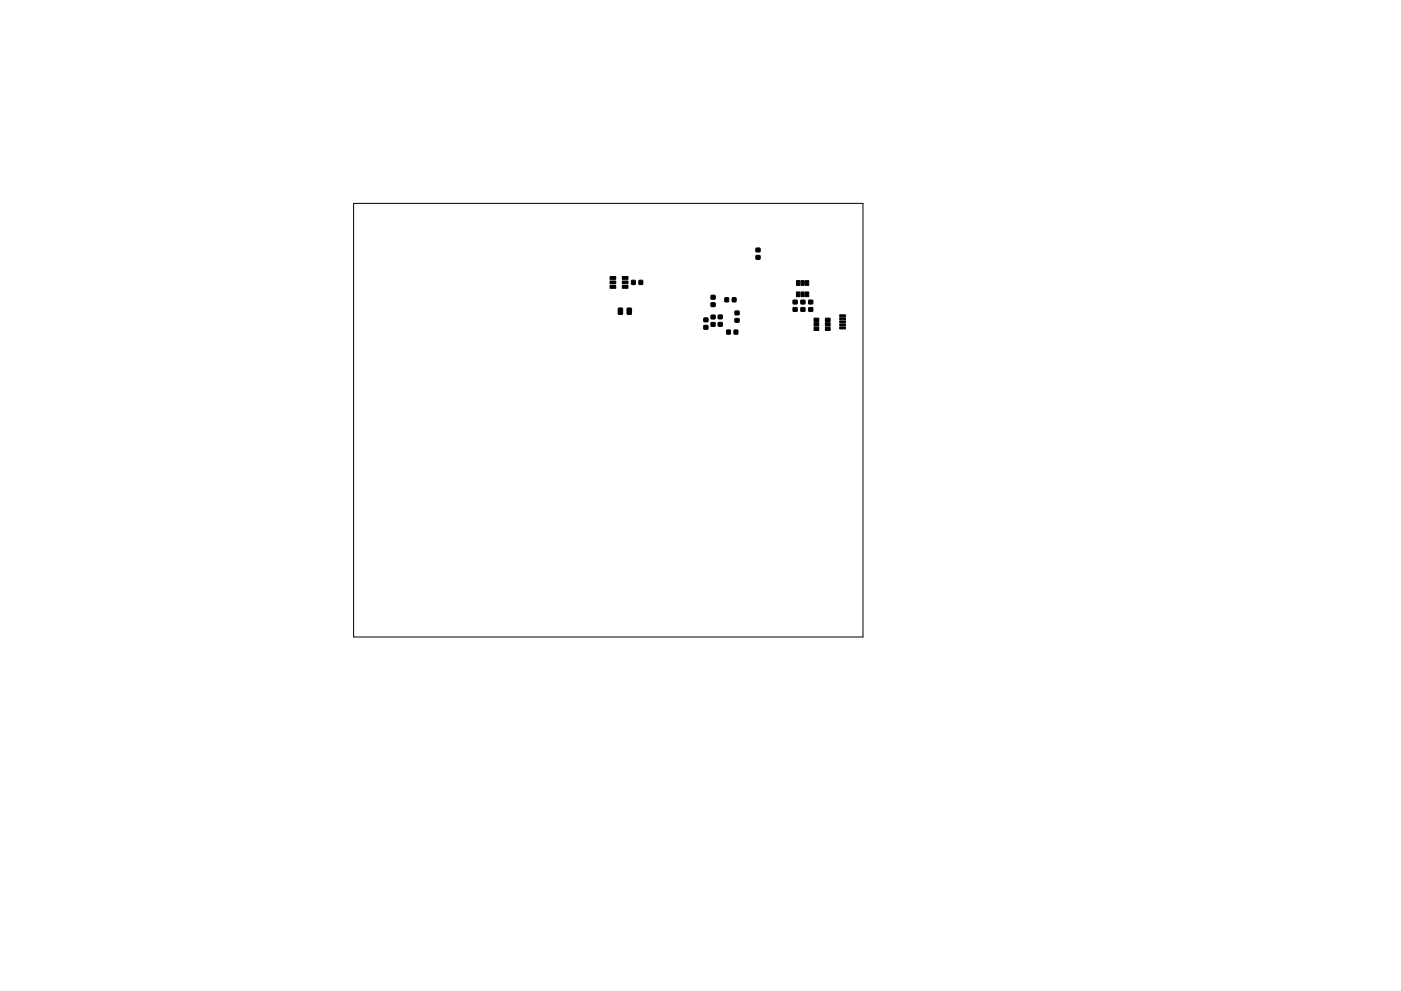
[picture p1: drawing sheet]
<svg xmlns="http://www.w3.org/2000/svg" width="297mm" height="210mm" viewBox="0 0 297 210" stroke-linecap="round" stroke-linejoin="round" font-family="sans-serif">
<path d="M75 43.1h108v92h-108z" fill="none" stroke="#000" stroke-width=".21"/>
<g fill="#000" stroke="#000" stroke-width=".21">
<path d="M129.3 58.7h1.2v.6h-1.2zM131.9 58.7h1.2v.6h-1.2zM133.9 59.5h.8v.8h-.8zM135.5 59.5h.8l-.1 .8h-.7zM160.3 54.2h.8v.8h-.8zM160.3 52.7l.8-.1v.8h-.8zM168.9 59.5h.7v1h-.7zM169.8 59.5h.7v1h-.7zM170.8 59.5h.7v1h-.7zM129.3 59.6h1.2v.6h-1.2zM129.3 60.6h1.2v.6h-1.2zM131.1 65.4h.9l-.1 1.3-.8-.1z"/>
<path d="M131.9 59.6h1.2v.6h-1.2zM131.9 60.6h1.2v.6h-1.2zM133 65.4h.9l-.1 1.3-.8-.1zM149.2 67.5h.9v.7l-.8 .1zM149.2 69.1h.9v.7h-.8zM150.8 62.7h.8v.7l-.8 .1zM150.8 64.3h.8v.7h-.8zM150.8 66.9h.8v.7h-.8zM150.8 68.5l.8-.1v.8h-.8zM152.3 68.4h.8v.8h-.8zM152.3 66.9l.8-.1v.8h-.8zM153.7 63.2h.8l-.1 .8h-.7z"/>
<path d="M154.1 70l.7 .1v.8h-.7zM155.3 63.2h.7v.8h-.7zM155.7 70l.7 .1v.8h-.8zM155.9 67.6h.8v.7l-.8 .1zM155.9 66h.8v.8h-.8zM168.2 65.3h.8v.7h-.8zM168.2 63.7h.8v.7l-.8 .1zM168.9 61.9h.7v1h-.7zM169.8 61.9h.7v1h-.7zM169.8 65.3h.8l.1 .7h-.9zM169.8 63.7h.8l.1 .7-.9 .1zM170.8 61.9h.7v1h-.7z"/>
<path d="M171.5 63.7h.8v.7l-.8 .1zM171.5 65.3h.8v.7h-.8zM172.6 68.5h1v.7h-1zM172.6 69.4h1v.7h-1zM172.6 67.5h1v.7h-1zM175 68.5h1v.7h-1zM175 69.4h1v.7h-1zM175 67.5h1v.7h-1zM178 69.4h1.2v.4h-1.2zM178 68.7h1.2v.4h-1.2zM178 68.1h1.2v.4h-1.2zM178 67.4h1.2v.4h-1.2z"/>
<path d="M178 66.8h1.2v.4h-1.2z"/>
</g>
</svg>
